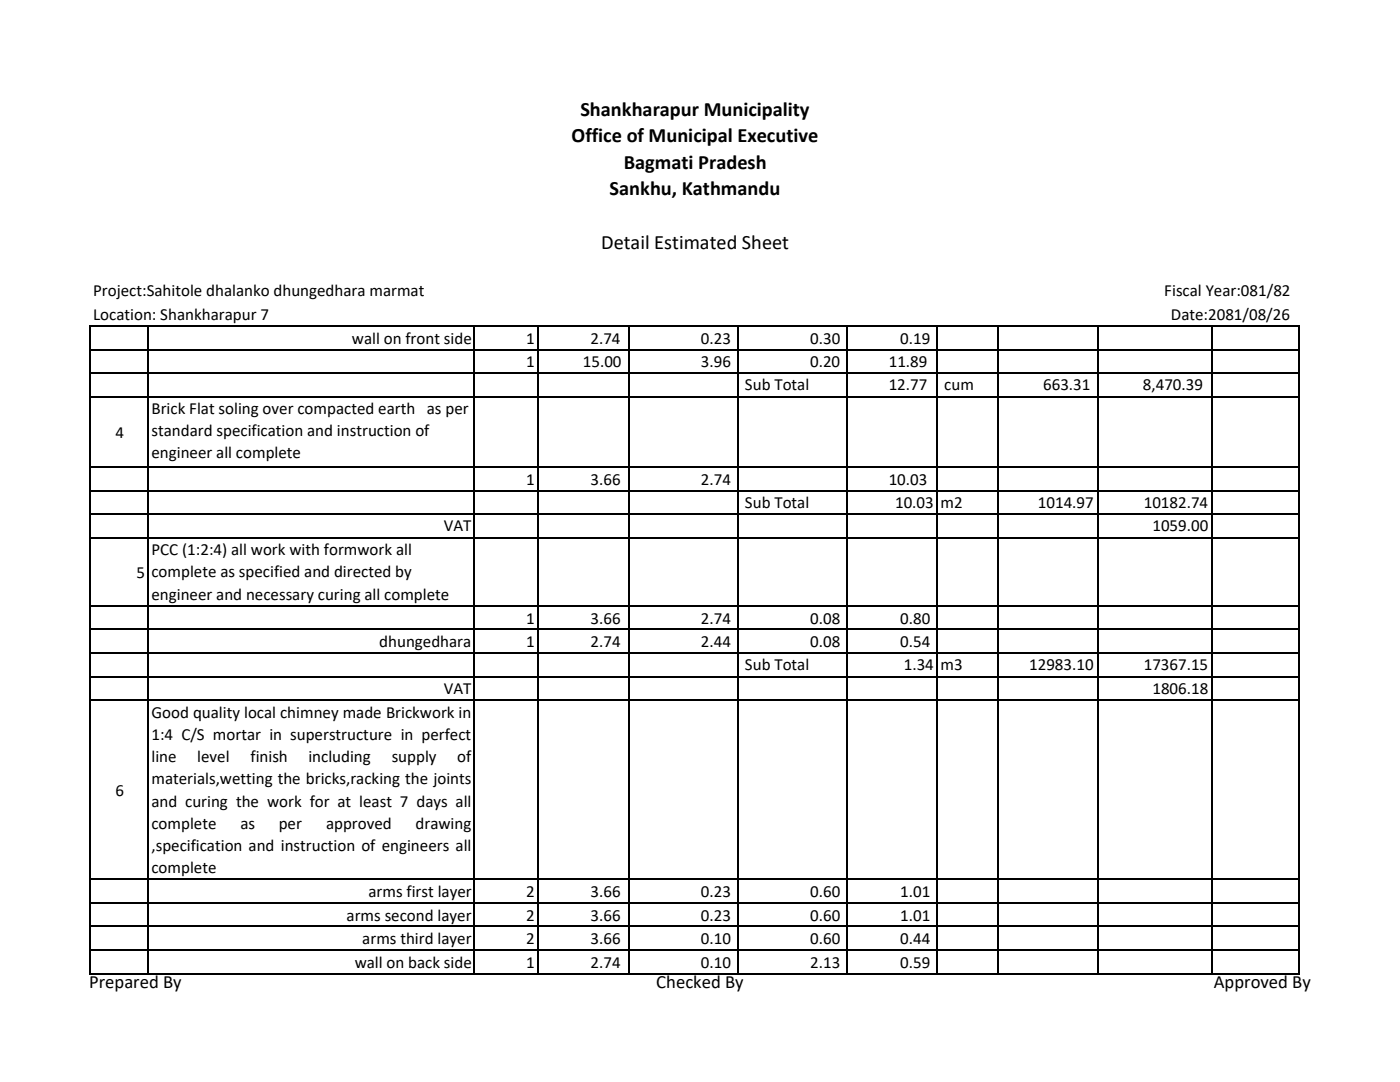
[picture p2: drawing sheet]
<svg xmlns="http://www.w3.org/2000/svg" width="279mm" height="216mm" viewBox="0 0 279 216" stroke-linecap="round" stroke-linejoin="round" font-family="sans-serif">
<defs><g id="words">
<g font-size="4.1">
<text x="115.8" y="23.1">Shankharapur Municipality</text>
<text x="114.1" y="28.4">Office of Municipal Executive</text>
<text x="124.5" y="33.7">Bagmati Pradesh</text>
<text x="121.7" y="38.9">Sankhu, Kathmandu</text>
<text x="120" y="49.7">Detail Estimated Sheet</text>
</g>
<g font-size="3.7">
<text x="17.8" y="197.1">Prepared By</text>
<text x="131" y="197.1">Checked By</text>
<text x="242.2" y="197.1">Approved By</text>
</g>
<g font-size="3.4">
<text x="18.6" y="59.1">Project:Sahitole dhalanko dhungedhara marmat</text>
<text x="232.4" y="59.1">Fiscal Year:081/82</text>
<text x="18.6" y="63.8">Location: Shankharapur 7</text>
<text x="233.7" y="63.8">Date:2081/08/26</text>
<text x="70.2" y="68.6">wall on front side</text>
<text x="105" y="68.6">1</text>
<text x="117.8" y="68.6">2.74</text>
<text x="139.9" y="68.6">0.23</text>
<text x="161.7" y="68.6">0.30</text>
<text x="179.7" y="68.6">0.19</text>
<text x="105" y="73.3">1</text>
<text x="116.3" y="73.3">15.00</text>
<text x="139.9" y="73.3">3.96</text>
<text x="148.7" y="77.9">Sub Total</text>
<text x="161.7" y="73.3">0.20</text>
<text x="177.4" y="77.9">12.77</text>
<text x="177.4" y="73.3">11.89</text>
<text x="188.5" y="77.9">cum</text>
<text x="208.2" y="77.9">663.31</text>
<text x="228.1" y="77.9">8,470.39</text>
<text x="30.2" y="82.5">Brick Flat soling over compacted earth as per</text>
<text x="23.1" y="87.4">4</text>
<text x="30.2" y="87">standard specification and instruction of</text>
<text x="30.2" y="91.4">engineer all complete</text>
<text x="105" y="96.8">1</text>
<text x="117.9" y="96.8">3.66</text>
<text x="139.9" y="96.8">2.74</text>
<text x="148.7" y="101.3">Sub Total</text>
<text x="177.4" y="96.8">10.03</text>
<text x="178.6" y="101.3">10.03 m2</text>
<text x="207.1" y="101.3">1014.97</text>
<text x="228.3" y="101.3">10182.74</text>
<text x="88.6" y="106">VAT</text>
<text x="230" y="106">1059.00</text>
<text x="30.2" y="110.7">PCC (1:2:4) all work with formwork all</text>
<text x="27.2" y="115.3">5</text>
<text x="30.2" y="115.2">complete as specified and directed by</text>
<text x="30.2" y="119.6">engineer and necessary curing all complete</text>
<text x="105" y="124.4">1</text>
<text x="117.9" y="124.4">3.66</text>
<text x="139.9" y="124.4">2.74</text>
<text x="161.7" y="124.4">0.08</text>
<text x="179.7" y="124.4">0.80</text>
<text x="75.7" y="129.1">dhungedhara</text>
<text x="105" y="129.1">1</text>
<text x="117.9" y="129.1">2.74</text>
<text x="139.9" y="129.1">2.44</text>
<text x="161.7" y="129.1">0.08</text>
<text x="179.7" y="129.1">0.54</text>
<text x="148.7" y="133.7">Sub Total</text>
<text x="180.4" y="133.7">1.34 m3</text>
<text x="205.4" y="133.7">12983.10</text>
<text x="228.3" y="133.7">17367.15</text>
<text x="30.2" y="143.2">Good quality local chimney made Brickwork in</text>
<text x="88.6" y="138.4">VAT</text>
<text x="230" y="138.4">1806.18</text>
<text x="30.2" y="147.6">1:4 C/S mortar in superstructure in perfect</text>
<text x="30.2" y="152.1">line</text>
<text x="39.4" y="152.1">level</text>
<text x="50" y="152.1">finish</text>
<text x="61.5" y="152.1">including</text>
<text x="78.2" y="152.1">supply</text>
<text x="91.2" y="152.1">of</text>
<text x="23.1" y="158.8">6</text>
<text x="30.2" y="156.5">materials,wetting the bricks,racking the joints</text>
<text x="30.2" y="161">and curing the work for at least 7 days all</text>
<text x="30.2" y="165.4">complete</text>
<text x="48" y="165.4">as</text>
<text x="55.6" y="165.4">per</text>
<text x="65.1" y="165.4">approved</text>
<text x="82.9" y="165.4">drawing</text>
<text x="30.2" y="169.8">,specification and instruction of engineers all</text>
<text x="30.2" y="174.3">complete</text>
<text x="73.5" y="179">arms first layer</text>
<text x="105" y="179">2</text>
<text x="117.9" y="179">3.66</text>
<text x="139.9" y="179">0.23</text>
<text x="161.7" y="179">0.60</text>
<text x="179.7" y="179">1.01</text>
<text x="69.2" y="183.7">arms second layer</text>
<text x="105" y="183.7">2</text>
<text x="117.9" y="183.7">3.66</text>
<text x="139.9" y="183.7">0.23</text>
<text x="161.7" y="183.7">0.60</text>
<text x="179.7" y="183.7">1.01</text>
<text x="72.3" y="188.4">arms third layer</text>
<text x="105" y="188.4">2</text>
<text x="117.9" y="188.4">3.66</text>
<text x="139.9" y="188.4">0.10</text>
<text x="161.7" y="188.4">0.60</text>
<text x="179.7" y="188.4">0.44</text>
<text x="70.8" y="193.1">wall on back side</text>
<text x="105" y="193.1">1</text>
<text x="117.9" y="193.1">2.74</text>
<text x="139.9" y="193.1">0.10</text>
<text x="161.7" y="193.1">2.13</text>
<text x="179.7" y="193.1">0.59</text>
</g>
</g></defs>
<g fill="none" stroke="#000" stroke-width=".34">
<path d="M17.9 64.9v129.5M18.1 65.1h241.3M18.1 69.8h241.3M18.1 74.5h241.3M18.1 79.2h241.3M29.6 65.2v129.2M94.6 65.2v129.2M107.3 65.2v129.2M125.5 65.2v129.2M147.3 65.2v129.2M169.1 65.2v129.2M187.1 65.2v129.2"/>
<path d="M199.1 65.2v129.2M219 65.2v129.2M241.9 65.2v129.2M259.2 65.2v129.2M18.1 93.3h241.3M18.1 98h241.3M18.1 102.7h241.3M18.1 107.4h241.3M18.1 120.9h241.3M18.1 125.6h241.3M18.1 130.3h241.3M18.1 135h241.3"/>
<path d="M18.1 139.7h241.3M18.1 175.5h241.3M18.1 180.2h241.3M18.1 184.9h241.3M18.1 189.6h241.3M18.1 194.3h241.3"/>
</g>
<use href="#words"/>
</svg>
